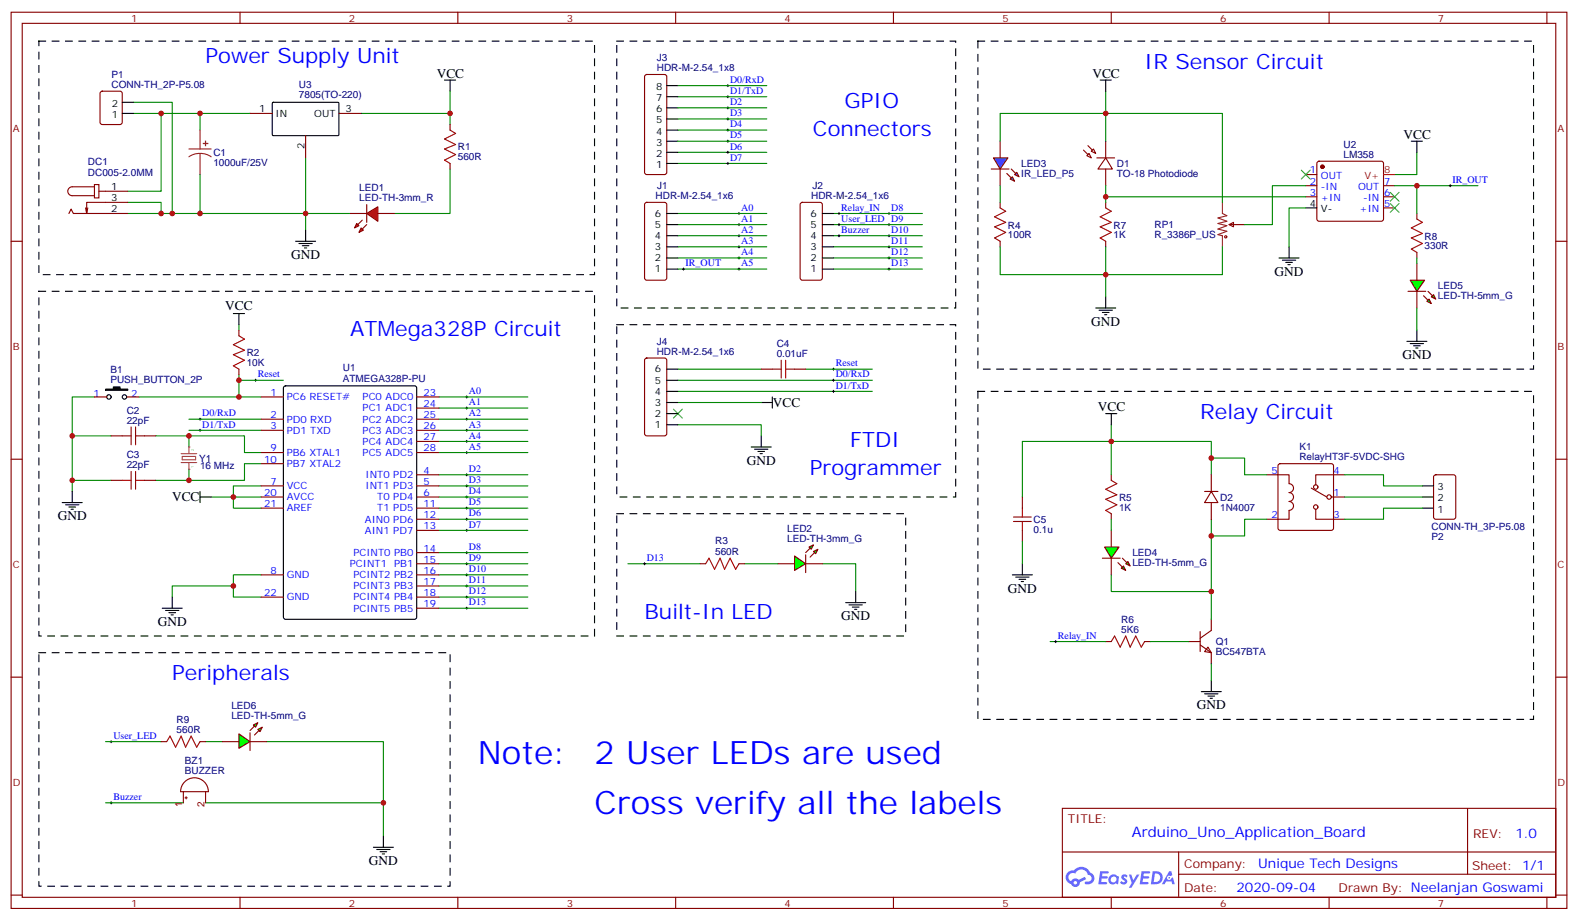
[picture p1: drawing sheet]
<svg xmlns="http://www.w3.org/2000/svg" width="501mm" height="292mm" viewBox="0 0 501 292" stroke-linecap="round" stroke-linejoin="round" font-family="sans-serif">
<defs><g id="words">
<g font-size="10.2" fill="#00f">
<text x="151.7" y="242.4">Note:</text>
<text x="188.7" y="242.4">2 User LEDs are used</text>
<text x="188.7" y="258.2">Cross verify all the labels</text>
</g>
<g font-size="6.7" fill="#00f">
<text x="65.3" y="20.1">Power Supply Unit</text>
<text x="363.4" y="21.9">IR Sensor Circuit</text>
<text x="268.1" y="34.2">GPIO</text>
<text x="258.1" y="43">Connectors</text>
<text x="111.1" y="106.5">ATMega328P Circuit</text>
<text x="381" y="133">Relay Circuit</text>
<text x="269.9" y="141.8">FTDI</text>
<text x="257.1" y="150.6">Programmer</text>
<text x="204.6" y="196.5">Built-In LED</text>
<text x="54.7" y="215.9">Peripherals</text>
</g>
<text font-size="4.6" fill="#00f" x="359.3" y="265.5">Arduino_Uno_Application_Board</text>
<g font-size="4.2">
<text x="138.6" y="24.7">VCC</text>
<text x="346.8" y="24.7">VCC</text>
<text x="445.6" y="44.1">VCC</text>
<text x="92.4" y="82.2">GND</text>
<text x="404.6" y="87.5">GND</text>
<text x="71.5" y="98.3">VCC</text>
<text x="346.4" y="103.4">GND</text>
<text x="445.2" y="113.9">GND</text>
<text x="245.4" y="129.1">VCC</text>
<text x="348.5" y="130.5">VCC</text>
<text x="237.1" y="147.5">GND</text>
<text x="54.6" y="159.1">VCC</text>
<text x="18.3" y="165.1">GND</text>
<text x="320" y="188">GND</text>
<text x="267.1" y="196.9">GND</text>
<text x="50.1" y="198.6">GND</text>
<text x="379.9" y="225.1">GND</text>
<text x="117.1" y="274.5">GND</text>
</g>
<g font-size="4.2" fill="#00f">
<text x="481.1" y="265.7">1.0</text>
<text x="399.4" y="275.3">Unique Tech Designs</text>
<text x="392.5" y="283.1">2020-09-04</text>
</g>
<g font-size="3.9" fill="#800">
<text x="339" y="261.1">TITLE:</text>
<text x="467.6" y="265.7">REV:</text>
<text x="375.9" y="275.3">Company:</text>
<text x="467.3" y="275.9">Sheet: 1/1</text>
<text x="375.9" y="282.9">Date:</text>
<text x="425" y="283">Drawn By: Neelanjan Goswami</text>
</g>
<g font-size="3.2" fill="#800">
<text x="41.6" y="6.9">1</text>
<text x="110.8" y="6.9">2</text>
<text x="179.9" y="6.9">3</text>
<text x="249.1" y="6.9">4</text>
<text x="318.2" y="6.9">5</text>
<text x="387.3" y="6.9">6</text>
<text x="456.5" y="6.9">7</text>
<text x="4.1" y="42">A</text>
<text x="494.4" y="42">A</text>
<text x="4.1" y="111.1">B</text>
<text x="494.4" y="111.1">B</text>
<text x="4.1" y="180.3">C</text>
<text x="494.4" y="180.3">C</text>
<text x="4.1" y="249.4">D</text>
<text x="494.4" y="249.4">D</text>
<text x="41.6" y="287.7">1</text>
<text x="110.8" y="287.7">2</text>
<text x="179.9" y="287.7">3</text>
<text x="249.1" y="287.7">4</text>
<text x="318.2" y="287.7">5</text>
<text x="387.3" y="287.7">6</text>
<text x="456.5" y="287.7">7</text>
</g>
<g font-size="3.2" fill="#000080">
<text x="208.5" y="22.6">HDR-M-2.54_1x8</text>
<text x="208.5" y="19.4">J3</text>
<text x="35.4" y="27.9">CONN-TH_2P-P5.08</text>
<text x="35.4" y="24.7">P1</text>
<text x="94.9" y="28.1">U3</text>
<text x="94.9" y="31.2">7805(TO-220)</text>
<text x="145.3" y="47.7">R1</text>
<text x="426.5" y="47">U2</text>
<text x="27.9" y="52.4">DC1</text>
<text x="67.7" y="52.6">1000uF/25V</text>
<text x="67.7" y="49.5">C1</text>
<text x="145.3" y="50.9">560R</text>
<text x="324.2" y="53.1">LED3</text>
<text x="354.5" y="53">D1</text>
<text x="426.5" y="50.1">LM358</text>
<text x="27.9" y="55.8">DC005-2.0MM</text>
<text x="208.6" y="59.8">J1</text>
<text x="258" y="59.8">J2</text>
<text x="324.2" y="56.2">IR_LED_P5</text>
<text x="354.5" y="56.2">TO-18 Photodiode</text>
<text x="114.1" y="63.9">LED-TH-3mm_R</text>
<text x="114.1" y="60.7">LED1</text>
<text x="208.1" y="63.1">HDR-M-2.54_1x6</text>
<text x="257.5" y="63.1">HDR-M-2.54_1x6</text>
<text x="320" y="75.6">100R</text>
<text x="320" y="72.5">R4</text>
<text x="353.5" y="75.6">1K</text>
<text x="353.5" y="72.5">R7</text>
<text x="366.5" y="75.6">R_3386P_US</text>
<text x="366.5" y="72.4">RP1</text>
<text x="452.3" y="76">R8</text>
<text x="452.3" y="79.1">330R</text>
<text x="456.5" y="95">LED-TH-5mm_G</text>
<text x="456.5" y="91.8">LED5</text>
<text x="78.3" y="113">R2</text>
<text x="208.5" y="112.5">HDR-M-2.54_1x6</text>
<text x="208.5" y="109.4">J4</text>
<text x="246.6" y="113.2">0.01uF</text>
<text x="246.6" y="110.1">C4</text>
<text x="35" y="118.4">B1</text>
<text x="78.3" y="116.1">10K</text>
<text x="108.8" y="117.7">U1</text>
<text x="35" y="121.6">PUSH_BUTTON_2P</text>
<text x="108.8" y="121">ATMEGA328P-PU</text>
<text x="40.2" y="131.3">C2</text>
<text x="40.2" y="134.4">22pF</text>
<text x="412.5" y="142.8">K1</text>
<text x="40.2" y="148.5">22pF</text>
<text x="40.2" y="145.4">C3</text>
<text x="63.2" y="146.5">Y1</text>
<text x="63.5" y="148.9">16 MHz</text>
<text x="412.5" y="145.9">RelayHT3F-5VDC-SHG</text>
<text x="355.2" y="162">1K</text>
<text x="355.2" y="158.8">R5</text>
<text x="387.3" y="158.9">D2</text>
<text x="328.1" y="165.9">C5</text>
<text x="387.3" y="162">1N4007</text>
<text x="227" y="172.7">R3</text>
<text x="249.9" y="171.8">LED-TH-3mm_G</text>
<text x="249.9" y="168.7">LED2</text>
<text x="328.1" y="169">0.1u</text>
<text x="454.5" y="168.3">CONN-TH_3P-P5.08</text>
<text x="454.5" y="171.5">P2</text>
<text x="227" y="176">560R</text>
<text x="359.5" y="179.6">LED-TH-5mm_G</text>
<text x="359.5" y="176.4">LED4</text>
<text x="356" y="197.6">R6</text>
<text x="356" y="200.7">5K6</text>
<text x="385.9" y="207.8">BC547BTA</text>
<text x="385.9" y="204.7">Q1</text>
<text x="73.5" y="225.1">LED6</text>
<text x="56.1" y="232.5">560R</text>
<text x="56.1" y="229.3">R9</text>
<text x="73.5" y="228.2">LED-TH-5mm_G</text>
<text x="58.7" y="245.7">BUZZER</text>
<text x="58.7" y="242.5">BZ1</text>
</g>
<g font-size="3.2">
<text x="208.3" y="28.6">8</text>
<text x="35.5" y="33.9">2</text>
<text x="82.3" y="35.6">1</text>
<text x="109.7" y="35.6">3</text>
<text x="208.3" y="35.6">6</text>
<text x="208.3" y="32.1">7</text>
<text x="35.5" y="37.4">1</text>
<text x="87.5" y="37">IN</text>
<text x="99.8" y="37">OUT</text>
<text x="208.3" y="39.2">5</text>
<text x="96.7" y="47.2" transform="rotate(-90 96.7 47.2)">2</text>
<text x="208.3" y="46.2">3</text>
<text x="208.3" y="42.7">4</text>
<text x="208.3" y="53.3">1</text>
<text x="208.3" y="49.7">2</text>
<text x="35.3" y="63.9">3</text>
<text x="35.3" y="60.3">1</text>
<text x="415.9" y="65.6">4</text>
<text x="35.3" y="67.4">2</text>
<text x="207.9" y="68.8">6</text>
<text x="257.3" y="68.8">6</text>
<text x="419.3" y="67.4">V-</text>
<text x="207.9" y="75.8">4</text>
<text x="207.9" y="72.3">5</text>
<text x="257.3" y="75.8">4</text>
<text x="257.3" y="72.3">5</text>
<text x="207.9" y="82.9">2</text>
<text x="207.9" y="79.4">3</text>
<text x="257.3" y="82.9">2</text>
<text x="257.3" y="79.4">3</text>
<text x="207.9" y="86.4">1</text>
<text x="257.3" y="86.4">1</text>
<text x="207.9" y="118.2">6</text>
<text x="207.9" y="125.2">4</text>
<text x="207.9" y="121.7">5</text>
<text x="207.9" y="128.8">3</text>
<text x="207.9" y="135.8">1</text>
<text x="207.9" y="132.3">2</text>
<text x="456.4" y="155.6">3</text>
<text x="456.4" y="159.1">2</text>
<text x="456.4" y="162.6">1</text>
</g>
<g font-size="3.2" fill="#00f">
<text x="231.8" y="29.8">D1/TxD</text>
<text x="231.8" y="26.3">D0/RxD</text>
<text x="231.8" y="33.3">D2</text>
<text x="231.8" y="40.4">D4</text>
<text x="231.8" y="36.9">D3</text>
<text x="231.8" y="47.4">D6</text>
<text x="231.8" y="43.9">D5</text>
<text x="231.8" y="51">D7</text>
<text x="415.9" y="55">1</text>
<text x="415.9" y="58.6">2</text>
<text x="419.3" y="56.8">OUT</text>
<text x="439.4" y="58.6">7</text>
<text x="461.1" y="58">IR_OUT</text>
<text x="415.9" y="62.1">3</text>
<text x="419.3" y="60.3">-IN</text>
<text x="419.3" y="63.9">+IN</text>
<text x="431.1" y="60.3">OUT</text>
<text x="432.8" y="63.9">-IN</text>
<text x="439.4" y="65.6">5</text>
<text x="439.4" y="62.1">6</text>
<text x="235.3" y="70.4">A1</text>
<text x="235.3" y="66.9">A0</text>
<text x="267.1" y="66.9">Relay_IN</text>
<text x="267.1" y="70.4">User_LED D9</text>
<text x="282.9" y="66.9">D8</text>
<text x="431.6" y="67.4">+IN</text>
<text x="235.3" y="77.4">A3</text>
<text x="235.3" y="73.9">A2</text>
<text x="267.1" y="73.9">Buzzer</text>
<text x="282.9" y="77.4">D11</text>
<text x="282.9" y="73.9">D10</text>
<text x="235.3" y="81">A4</text>
<text x="282.9" y="81">D12</text>
<text x="217.7" y="84.5">IR_OUT</text>
<text x="235.3" y="84.5">A5</text>
<text x="282.9" y="84.5">D13</text>
<text x="81.8" y="119.8">Reset</text>
<text x="265.3" y="119.8">D0/RxD</text>
<text x="265.3" y="116.2">Reset</text>
<text x="29.7" y="125.9">1</text>
<text x="41.6" y="125.9">2</text>
<text x="85.8" y="125.6">1</text>
<text x="134.4" y="125.6">23</text>
<text x="148.9" y="125.1">A0</text>
<text x="265.3" y="123.3">D1/TxD</text>
<text x="91" y="127">PC6 RESET#</text>
<text x="115.1" y="127">PC0 ADC0</text>
<text x="115.1" y="130.5">PC1 ADC1</text>
<text x="134.4" y="129.1">24</text>
<text x="148.9" y="128.6">A1</text>
<text x="64.2" y="135.6">D1/TxD</text>
<text x="64.2" y="132.1">D0/RxD</text>
<text x="85.8" y="132.6">2</text>
<text x="85.8" y="136.2">3</text>
<text x="91" y="134.1">PD0 RXD</text>
<text x="91" y="137.6">PD1 TXD</text>
<text x="115.1" y="134.1">PC2 ADC2</text>
<text x="115.1" y="137.6">PC3 ADC3</text>
<text x="134.4" y="132.6">25</text>
<text x="134.4" y="136.2">26</text>
<text x="148.9" y="135.6">A3</text>
<text x="148.9" y="132.1">A2</text>
<text x="85.8" y="143.2">9</text>
<text x="115.1" y="141.1">PC4 ADC4</text>
<text x="134.4" y="139.7">27</text>
<text x="134.4" y="143.2">28</text>
<text x="148.9" y="142.7">A5</text>
<text x="148.9" y="139.2">A4</text>
<text x="83.8" y="146.8">10</text>
<text x="91" y="144.6">PB6 XTAL1</text>
<text x="91" y="148.2">PB7 XTAL2</text>
<text x="115.1" y="144.6">PC5 ADC5</text>
<text x="148.9" y="149.8">D2</text>
<text x="85.8" y="153.8">7</text>
<text x="91" y="155.2">VCC</text>
<text x="116.1" y="151.7">INT0 PD2</text>
<text x="116.1" y="155.2">INT1 PD3</text>
<text x="134.4" y="150.3">4</text>
<text x="134.4" y="153.8">5</text>
<text x="148.9" y="153.3">D3</text>
<text x="403.7" y="150.3">5</text>
<text x="423.3" y="150.3">4</text>
<text x="83.8" y="157.3">20</text>
<text x="83.8" y="160.9">21</text>
<text x="91" y="158.8">AVCC</text>
<text x="119.8" y="158.8">T0 PD4</text>
<text x="134.4" y="157.3">6</text>
<text x="134.4" y="160.9">11</text>
<text x="148.9" y="160.3">D5</text>
<text x="148.9" y="156.8">D4</text>
<text x="423.3" y="157.3">1</text>
<text x="91" y="162.3">AREF</text>
<text x="115.8" y="165.8">AIN0 PD6</text>
<text x="119.8" y="162.3">T1 PD5</text>
<text x="134.4" y="164.4">12</text>
<text x="134.4" y="167.9">13</text>
<text x="148.9" y="167.4">D7</text>
<text x="148.9" y="163.9">D6</text>
<text x="403.7" y="164.4">2</text>
<text x="423.3" y="164.4">3</text>
<text x="115.8" y="169.3">AIN1 PD7</text>
<text x="111.1" y="179.9">PCINT1</text>
<text x="112.2" y="176.4">PCINT0 PB0</text>
<text x="125.1" y="179.9">PB1</text>
<text x="134.4" y="175">14</text>
<text x="134.4" y="178.5">15</text>
<text x="148.9" y="178">D9</text>
<text x="148.9" y="174.4">D8</text>
<text x="205.3" y="178">D13</text>
<text x="85.8" y="182">8</text>
<text x="91" y="183.4">GND</text>
<text x="112.2" y="183.4">PCINT2 PB2</text>
<text x="134.4" y="182">16</text>
<text x="134.4" y="185.6">17</text>
<text x="148.9" y="185">D11</text>
<text x="148.9" y="181.5">D10</text>
<text x="83.8" y="189.1">22</text>
<text x="91" y="190.5">GND</text>
<text x="112.2" y="187">PCINT3 PB3</text>
<text x="112.2" y="190.5">PCINT4 PB4</text>
<text x="134.4" y="189.1">18</text>
<text x="148.9" y="188.6">D12</text>
<text x="112.2" y="194">PCINT5 PB5</text>
<text x="134.4" y="192.6">19</text>
<text x="148.9" y="192.1">D13</text>
<text x="335.8" y="202.7">Relay_IN</text>
<text x="36" y="234.4">User_LED</text>
<text x="36" y="253.8">Buzzer</text>
</g>
<g font-size="3.2" fill="#f00">
<text x="433.1" y="56.8">V+</text>
<text x="439.4" y="55">8</text>
</g>
<g font-size="3.2" fill="#840000">
<text x="57.9" y="256.1" transform="rotate(-90 57.9 256.1)">1</text>
<text x="64.9" y="256.1" transform="rotate(-90 64.9 256.1)">2</text>
</g>
<g font-size="1.1" fill="#4ba54b">
<text x="61.6" y="143.2" transform="rotate(-90 61.6 143.2)">2</text>
<text x="61.6" y="148.3" transform="rotate(-90 61.6 148.3)">1</text>
</g>
</g></defs>
<g fill="none" stroke="#870000" stroke-width=".35">
<path d="M3.5 3.9h493.9v284.3h-493.9zM7.1 7.4h486.8v277.3h-486.8zM76.2 3.9v3.5M145.3 3.9v3.5M214.5 3.9v3.5M283.6 3.9v3.5M352.8 3.9v3.5M421.9 3.9v3.5M491.1 3.9v3.5M3.5 76.6h3.6M493.9 76.6h3.5M3.5 145.7h3.6"/>
<path d="M493.9 145.7h3.5M3.5 214.8h3.6M493.9 214.8h3.5M337.3 256.5h156.6v28.2h-156.6zM465.9 256.5v20.9M337.3 270.3h156.5M374.2 277.4h119.6M374.2 270.3v14.1M3.5 284h3.6M76.2 284.7v3.5M145.3 284.7v3.5M214.5 284.7v3.5"/>
<path d="M283.6 284.7v3.5M352.8 284.7v3.5M421.9 284.7v3.5M491.1 284.7v3.5M493.9 284h3.5"/>
</g>
<g fill="#5487ff">
<path d="M356.2 277.6a1.22 1.22 0 0 1 1.8 .3l-.4 .6a.47 .47 0 0 0-.4-.4 .47 .47 0 0 0-.5 .2l.2 .2a1.14 1.14 0 0 1 .8 1.8 1.14 1.14 0 0 1-2-.1l-.2-.1 .5-.6 .8 .4a.29 .29 0 0 0 .3-.2 .29 .29 0 0 0-.3-.3 1.04 1.04 0 0 1-.6-1.8z"/>
<path d="M349.3 276.4h2.3l.3 .2-.1 .5h-1.8l-.2 .9h1.6l.3 .4-.4 .3h-1.6l-.1 1.1 1.7 .1 .2 .3-.2 .3-2.6 .1z"/>
<path d="M362.4 276.4l2.7 .2-.2 .5h-1.8l-.1 .9h1.5l.3 .4-.3 .3h-1.6l-.2 1.1 1.7 .1 .2 .3-.2 .3h-2.6z"/>
<path d="M371.2 276.4h.6l.4 1.3-.6 .3a.69 .69 0 0 0-1.1 .2 .69 .69 0 0 0 .5 1 .69 .69 0 0 0 .9-.6l.4-.3 .6 2.2h-.8l-.2-.8h-1.7l-.5 .8h-.9z"/>
<path d="M358.4 277.5h.7l.7 1.8 1.1-1.8h.8l-2.5 4.2h-.8l.9-1.6z"/>
<path d="M365.9 276.4l-.6 4.2h1.4a2.11 2.11 0 0 0 2.4-2.2 2.11 2.11 0 0 0-2.5-2zM366.6 277.1a1.43 1.43 0 0 1 1.7 1.6 1.43 1.43 0 0 1-2 1.1z"/>
<path d="M352.2 278a1.54 1.54 0 0 0 0 2.2 1.54 1.54 0 0 0 2.1 .1l.6 .3 .3-2.3-.6-.3a1.49 1.49 0 0 0-2.4 0zM352.5 279a.95 .95 0 0 1 1.9 0 .95 .95 0 0 1-1.9 0z"/>
<path d="M339 276.8a2.18 2.18 0 0 0 1 3.7 1.44 1.44 0 0 0 1.7 .9 1.44 1.44 0 0 0 1.1-1.5l2-1-.4-.7-1.9 1a1.47 1.47 0 0 0-2.5 .4 1.39 1.39 0 0 1-.6-1.9 1.39 1.39 0 0 1 2-.5 2.12 2.12 0 0 1 2.1-1.3 2.12 2.12 0 0 1 1.9 1.7 1.14 1.14 0 0 1 1.1 1.4 1.14 1.14 0 0 1-1.6 .7 .43 .43 0 0 0-.6 .4 .43 .43 0 0 0 .4 .5 1.98 1.98 0 0 0 2.6-1.3 1.98 1.98 0 0 0-1.3-2.5 3.1 3.1 0 0 0-5.2-.7l-.9 .1zM340.8 280.1a.55 .55 0 0 1 1.1 0 .55 .55 0 0 1-1.1 0z"/>
<circle cx="371.2" cy="278.5" r=".26"/>
</g>
<path d="M12.3 13.1h176.4v74h-176.4z" fill="none" stroke="#000" stroke-width=".35" stroke-dasharray="2.1 2.1"/>
<path d="M42.3 32.5h12.4v35.2h-3.5M42.3 36h8.9v24.7h-10.6M51.2 36h12.3v5.3M63.5 36h15.9M114.7 36h28.2v3.5M63.5 55.4v12.3h-8.8M97 50.1v17.6h-33.5M142.9 53.6v14.1h-17.7M40.6 64.2h10.6v3.5h-10.6M111.1 67.7h-14.1v5.3" fill="none" stroke="#008700" stroke-width=".35"/>
<path d="M93.8 76.6h6.4M94.9 77.3h4.2M96 78h2.1M96.7 78.7h.7M97 73v3.6" fill="none" stroke="#000" stroke-width=".35"/>
<g fill="#f00" stroke="#870000" stroke-width=".35">
<path d="M116.4 67.7l3.5-2.1v4.6z"/>
<path d="M116.4 64.9v5.7z"/>
</g>
<g fill="#870000" stroke="#870000" stroke-width=".35">
<path d="M116.4 71.3l-1.4 1.4z"/>
<path d="M115 69.9l-1.4 1.4z"/>
</g>
<g fill="#f00" stroke="#870000" stroke-width=".35">
<path d="M114.7 72.3l.7 .7-1.5 .7z"/>
<path d="M113.2 70.9l.7 .7-1.4 .7z"/>
</g>
<g fill="none" stroke="#870000" stroke-width=".35">
<path d="M32 29.1l.5-.2h5.6l.7 .5v9.4l-.5 .7h-5.8l-.7-.5-.1-9.4zM79.4 36h7M107.6 36h7.1M142.9 39.5v1.8M30 58.6h1.4v4.2h-1.4zM30 59.3h-7.1a1.41 1.41 0 0 0-1.4 1.4 1.41 1.41 0 0 0 1.4 1.4h7.1M97 43v7.1M142.9 51.9v1.7M21.9 67.7l.7-1.4 .7 1.4h17.3M27.9 66l-.4 1.7M31.4 60.7h9.2M40.6 64.2h-13.1v3.5l-.3-1.7"/>
<path d="M111.1 67.7h5.3M119.9 67.7h5.3M75.8 104.8v1.7M75.8 117.1v1.8M30 125.9h3.9M35.3 138.3h3.5M40.2 125.9h3.9M45.9 138.3h3.5M35.3 152.4h3.5M45.9 152.4h3.5"/>
</g>
<path d="M142.9 41.3l1.7 1-3.5 1.8 3.5 1.8-3.5 1.4 3.5 1.7-3.5 1.8 1.8 1.1M75.8 106.5l1.8 1.1-3.5 1.8 3.5 1.7-3.5 1.4 3.5 1.8-3.5 1.8 1.7 1M38.8 138.3h2.8M41.6 135.5v5.6M43 135.5v5.6M43 138.3h2.9M38.8 152.4h2.8M41.6 149.6v5.6M43 152.4h2.9M43 149.6v5.6" fill="none" stroke="#a10000" stroke-width=".35"/>
<g fill="none" stroke="#000" stroke-width=".35">
<path d="M38.8 36h3.5M38.8 32.5h3.5M86.5 32.6l.3-.1h20.6l.2 .3-.1 10.1-.3 .1h-20.6l-.2-.3zM141.1 25.4h3.5M142.9 25.4v3.5M74.1 99.5h3.5M75.8 99.5v3.5M19.8 159.5h6.3M22.9 155.9v3.6M63.5 157.7h3.5M63.5 155.9v3.6M20.8 160.2h4.2"/>
<path d="M21.9 160.9h2.1M22.6 161.6h.7"/>
<circle cx="34.6" cy="125.9" r=".71"/>
<circle cx="39.5" cy="125.9" r=".71"/>
</g>
<path d="M60 47.3h7M63.5 48.7l-1.9 .2-1.6 .8M63.5 48.7l1.9 .2 1.6 .8M63.5 41.3v6M63.5 48.7v6.7" fill="none" stroke="#8c2424" stroke-width=".35"/>
<g fill="#8c2424" stroke="#8c2424" stroke-width=".35">
<path d="M64.6 45.5h1.4z"/>
<path d="M65.2 44.8l.1 1.4z"/>
</g>
<g fill="none" stroke="#008700" stroke-width=".35">
<path d="M142.9 28.9v7.1M75.8 118.9v7h7.1M75.8 103v1.8M30 125.9h-7.1v12.4M35.3 138.3h-12.4v14.1h12.4M44.1 125.9h31.7M49.4 138.3h28.2v5.3h5.3M60 136.5h22.9M60 133h22.9M60 138.3v3.5M75.8 120.7h14.2M139.3 136.5h28.3"/>
<path d="M139.3 133h28.3M139.3 129.5h28.3M139.3 125.9h28.3M22.9 152.4v3.5M60 148.9v3.5M67 157.7h7.1M82.9 147.1h-5.3v5.3h-28.2M139.3 143.6h28.3M139.3 140.1h28.3M139.3 157.7h28.3M139.3 154.2h28.3M139.3 150.6h28.3"/>
<path d="M139.3 168.3h28.3M139.3 164.7h28.3M139.3 161.2h28.3M139.3 178.9h28.3M139.3 175.3h28.3M139.3 193h28.3M139.3 189.4h28.3M139.3 185.9h28.3M139.3 182.4h28.3"/>
</g>
<g fill="none" stroke="#000" stroke-width=".32">
<path d="M63.1 136.5h.8M63.1 133h.8M63.5 132.6v.8M63.5 136.2v.7M80.8 120.7h.7M81.1 120.3v.7M147.8 136.5h.7M147.8 133h.7M147.8 129.5h.7M147.8 125.9h.7M148.2 125.6v.7M148.2 129.1v.7"/>
<path d="M148.2 132.6v.8M148.2 136.2v.7M148.2 139.7v.7M147.8 143.6h.7M147.8 140.1h.7M147.8 157.7h.7M147.8 154.2h.7M147.8 150.6h.7M148.2 143.2v.7M148.2 150.3v.7M148.2 153.8v.7M148.2 157.3v.7"/>
<path d="M147.8 178.9h.7M147.8 175.3h.7M147.8 168.3h.7M147.8 164.7h.7M147.8 161.2h.7M148.2 160.9v.7M148.2 164.4v.7M148.2 167.9v.7M148.2 175v.7M148.2 178.5v.7M147.8 193h.7M147.8 189.4h.7"/>
<path d="M147.8 185.9h.7M147.8 182.4h.7M148.2 182v.7M148.2 185.6v.7M148.2 189.1v.7M148.2 192.6v.7"/>
</g>
<path d="M12.3 92.4h176.4v109.4h-176.4z" fill="none" stroke="#000" stroke-width=".35" stroke-dasharray="2.1 2.1"/>
<path d="M33.5 123.5h2.5v-.7h2.1v.7h2.5v.3h-7.1z" fill="#000" stroke="#000" stroke-width=".35"/>
<path d="M57.5 143.9h4.9M57.5 146.8h4.9M57.9 144.8h4.2v1.1h-4.2zM60 141.8v2.1M60 146.8v2.1" fill="none" stroke="#a64a4a" stroke-width=".35"/>
<g fill="#a64a4a">
<circle cx="60" cy="141.8" r=".18"/>
<circle cx="60" cy="148.9" r=".18"/>
</g>
<g fill="none" stroke="#008700" stroke-width=".35">
<path d="M215.2 117.1h26.5M255.8 117.1h21.1M215.2 134.8h26.5v3.5M215.2 124.2h61.7M215.2 120.7h61.7M215.2 127.7h26.5M74.1 157.7h8.8M82.9 154.2h-8.8v7h8.8M199.3 178.9h22.9M236.4 178.9h10.5M261.1 178.9h10.5v8.8M74.1 185.9h-19.4v3.5"/>
<path d="M82.9 182.4h-8.8v7h8.8"/>
</g>
<g fill="none" stroke="#000" stroke-width=".35">
<path d="M211.7 117.1h3.5M90.2 122.6l.5-.2h40.9l.6 .4 .1 73-.5 .6-41.1 .1-.7-.5v-72.9zM211.7 127.7h3.5M211.7 134.8h3.5M211.7 131.2h3.5M211.7 124.2h3.5M211.7 120.7h3.5M241.7 127.7h3.5M241.7 138.3v3.5M245.2 125.9v3.6M238.5 141.8h6.3M239.5 142.5h4.3"/>
<path d="M240.6 143.2h2.1M241.3 143.9h.7M51.5 193h6.4M52.6 193.7h4.2M53.6 194.4h2.1M54.3 195.1h.7M54.7 189.4v3.6M268.5 191.2h6.3M269.5 191.9h4.3M270.6 192.6h2.1M271.3 193.3h.7M271.6 187.7v3.5"/>
</g>
<g fill="none" stroke="#870000" stroke-width=".35">
<path d="M204.8 113.8l.5-.2h5.7l.6 .4 .1 23.6-.5 .6-5.9 .1-.6-.5-.1-23.5zM241.7 117.1h3.5M252.2 117.1h3.6M82.9 125.9h7.1M82.9 133h7.1M82.9 136.5h7.1M132.3 125.9h7M132.3 133h7M132.3 136.5h7M132.3 129.5h7M82.9 154.2h7.1M82.9 157.7h7.1"/>
<path d="M82.9 143.6h7.1M82.9 147.1h7.1M132.3 150.6h7M132.3 154.2h7M132.3 157.7h7M132.3 143.6h7M132.3 140.1h7M82.9 161.2h7.1M132.3 161.2h7M132.3 164.7h7M132.3 168.3h7M132.3 175.3h7"/>
<path d="M132.3 178.9h7M82.9 182.4h7.1M82.9 189.4h7.1M132.3 182.4h7M132.3 185.9h7M132.3 189.4h7M132.3 193h7"/>
</g>
<path d="M195.8 103h107.6v54.7h-107.6zM195.8 163h91.7v38.8h-91.7z" fill="none" stroke="#000" stroke-width=".35" stroke-dasharray="2.1 2.1"/>
<path d="M264.2 117.1h.7M264.6 116.8v.7M264.2 124.2h.7M264.2 120.7h.7M264.6 120.3v.7M264.6 123.8v.7M204.3 178.9h.7M204.6 178.5v.7" fill="none" stroke="#000" stroke-width=".32"/>
<path d="M213.8 129.8l2.8 2.8M216.6 129.8l-2.8 2.8" fill="none" stroke="#3c3" stroke-width=".35"/>
<path d="M245.2 117.1h2.8M248 114.3v5.6M249.4 117.1h2.8M249.4 114.3v5.6" fill="none" stroke="#a10000" stroke-width=".35"/>
<path d="M252.2 176.4l3.6 2.5-3.6 2.1z" fill="#0f0" stroke="#870000" stroke-width=".35"/>
<path d="M255.8 176v5.7z" fill="#f00" stroke="#870000" stroke-width=".35"/>
<g fill="#870000" stroke="#870000" stroke-width=".35">
<path d="M255.8 175.3l1.4-1.4z"/>
<path d="M257.2 176.7l1.4-1.4z"/>
</g>
<g fill="#0f0" stroke="#870000" stroke-width=".35">
<path d="M256.8 173.6l1.4-.7-.7 1.4z"/>
<path d="M258.2 175l1.4-.7-.7 1.4z"/>
</g>
<g fill="none" stroke="#870000" stroke-width=".35">
<path d="M204.8 23.8l.5-.2h5.7l.5 .2 .2 .5v30.4l-.3 .5-.4 .2h-5.7l-.5-.2-.2-.5v-30.4zM204.8 64.4l.5-.2h5.7l.6 .4 .1 23.6-.5 .6-5.9 .1-.6-.5-.1-23.5zM254.2 64.4l.5-.2h5.6l.7 .4 .1 23.6-.5 .6-5.9 .1-.6-.5-.1-23.5zM352.8 150.6v1.8M402.2 150.6h7v2.9a1.41 1.41 0 0 1 1.4 1.4 1.41 1.41 0 0 1-1.4 1.4 1.41 1.41 0 0 1 1.4 1.4 1.41 1.41 0 0 1-1.4 1.4 1.41 1.41 0 0 1 1.4 1.4 1.41 1.41 0 0 1-1.4 1.4v2.8h-7M405.9 147.3l.5-.2h16.2l.5 .2 .2 .5v19.8l-.2 .5-.5 .2h-16.2l-.5-.3-.2-.4v-19.8zM416.3 154.9l4.9 2.8M422.6 157.7h4.3M426.9 150.6h-9.2v3.2M222.2 178.9h1.8M234.6 178.9h1.8M246.9 178.9h5.3"/>
<path d="M255.8 178.9h5.3M352.8 163v1.7M352.8 168.3v5.3M352.8 177.1v5.3M417.7 161.6v3.1h9.2"/>
<circle cx="417.7" cy="154.5" r=".71"/>
<circle cx="421.9" cy="157.7" r=".71"/>
<circle cx="417.7" cy="160.9" r=".71"/>
</g>
<path d="M352.8 152.4l1.7 1.1-3.5 1.7 3.5 1.8-3.5 1.4 3.5 1.8-3.5 1.7 1.8 1.1M224 178.9l1.1-1.8 1.7 3.5 1.8-3.5 1.4 3.5 1.8-3.5 1.7 3.5 1.1-1.7" fill="none" stroke="#a10000" stroke-width=".35"/>
<path d="M195.8 13.1h107.6v84.6h-107.6z" fill="none" stroke="#000" stroke-width=".35" stroke-dasharray="2.1 2.1"/>
<g fill="none" stroke="#000" stroke-width=".32">
<path d="M230.7 37.7h.7M230.7 34.2h.7M230.7 30.7h.7M230.7 27.2h.7M231.1 26.8v.7M231.1 30.3v.7M231.1 33.9v.7M231.1 37.4v.7M230.7 51.9h.7M230.7 48.3h.7M230.7 44.8h.7M230.7 41.3h.7"/>
<path d="M231.1 40.9v.7M231.1 44.5v.7M231.1 48v.7M231.1 51.5v.7M234.2 78.3h.7M234.2 74.8h.7M234.2 71.3h.7M234.2 67.7h.7M234.6 67.4v.7M234.6 70.9v.7M234.6 74.4v.7M234.6 78v.7"/>
<path d="M281.9 78.3h.7M281.9 74.8h.7M281.9 71.3h.7M281.9 67.7h.7M282.2 67.4v.7M282.2 70.9v.7M282.2 74.4v.7M282.2 78v.7M234.2 85.4h.7M234.2 81.8h.7M234.6 81.5v.7M234.6 85v.7"/>
<path d="M281.9 85.4h.7M281.9 81.8h.7M282.2 81.5v.7M282.2 85v.7"/>
</g>
<g fill="none" stroke="#008700" stroke-width=".35">
<path d="M215.2 37.7h28.2M215.2 34.2h28.2M215.2 30.7h28.2M215.2 27.2h28.2M215.2 51.9h28.2M215.2 48.3h28.2M215.2 44.8h28.2M215.2 41.3h28.2M449.8 48.3v7.1h-7.1M215.2 78.3h28.2M215.2 74.8h28.2M215.2 71.3h28.2"/>
<path d="M215.2 67.7h28.2M264.6 78.3h28.2M264.6 74.8h28.2M264.6 71.3h28.2M264.6 67.7h28.2M215.2 85.4h28.2M215.2 81.8h28.2M264.6 85.4h28.2M264.6 81.8h28.2M352.8 134.8v5.3"/>
</g>
<g fill="none" stroke="#000" stroke-width=".35">
<path d="M211.7 37.7h3.5M211.7 34.2h3.5M211.7 30.7h3.5M211.7 27.2h3.5M211.7 51.9h3.5M211.7 48.3h3.5M211.7 44.8h3.5M211.7 41.3h3.5M448 44.8h3.6M449.8 44.8v3.5M211.7 78.3h3.5M211.7 74.8h3.5"/>
<path d="M211.7 71.3h3.5M211.7 67.7h3.5M261.1 78.3h3.5M261.1 74.8h3.5M261.1 71.3h3.5M261.1 67.7h3.5M211.7 85.4h3.5M211.7 81.8h3.5M261.1 85.4h3.5M261.1 81.8h3.5M351 131.2h3.5M352.8 131.2v3.6"/>
</g>
<g fill="#0f0" stroke="#870000" stroke-width=".35">
<path d="M356 180.3l.7-.7 .7 1.4z"/>
<path d="M357.4 178.9l.7-.7 .7 1.4z"/>
</g>
<g fill="#870000" stroke="#870000" stroke-width=".35">
<path d="M354.9 178.5l1.4 1.4z"/>
<path d="M356.3 177.1l1.4 1.4z"/>
</g>
<path d="M350 177.1h5.6z" fill="#f00" stroke="#870000" stroke-width=".35"/>
<path d="M350.7 173.6h4.5l-2.4 3.5z" fill="#0f0" stroke="#870000" stroke-width=".35"/>
<g fill="none" stroke="#870000" stroke-width=".35">
<path d="M317.5 44.8v5.3M317.5 53.6v5.3M414.5 55.4h3.5M414.5 58.9h3.5M418.3 51.4l.4-.2h19.8l.5 .2 .2 .5v17.6l-.2 .5-.5 .2h-19.8l-.5-.2-.2-.5v-17.6zM439.2 58.9h3.5M414.5 62.4h3.5M439.2 62.4h3.5M439.2 66h3.5M324.6 157.7v3.5M382.4 155.9h4.2M384.5 155.9l2.1 3.6h-4.2z"/>
<path d="M384.5 150.6v5.3M384.5 159.5v5.2M455.3 150.8l.5-.2h5.6l.7 .5v12.9l-.4 .7h-5.9l-.7-.4v-13zM324.6 168.3v3.5M384.5 196.5v3.5l-3.5 2.5M351 203.6h1.8M363.4 203.6h1.7M377.5 203.6h3.5M381 204.6l3.5 2.5v3.5M381 200.4v6.3M383.5 205.3l1 1.8-2.1-.4z"/>
</g>
<path d="M321.7 165.5h5.7M321.7 164h5.7M324.6 161.2v2.8M324.6 165.5v2.8M352.8 203.6l1-1.8 1.8 3.5 1.8-3.5 1.4 3.5 1.7-3.5 1.8 3.5 1.1-1.7" fill="none" stroke="#a10000" stroke-width=".35"/>
<g fill="none" stroke="#000" stroke-width=".35">
<path d="M349.2 25.4h3.6M351 25.4v3.5M414.5 66h3.5M451.6 157.7h3.5M451.6 154.2h3.5M324.6 178.9v3.5M451.6 161.2h3.5M321.4 182.4h6.3M322.4 183.1h4.3M323.5 183.8h2.1M324.2 184.5h.7M381.4 219.4h6.3"/>
<path d="M384.5 215.9v3.5M382.4 220.1h4.2M383.5 220.8h2.1M384.2 221.5h.7"/>
</g>
<g fill="none" stroke="#008700" stroke-width=".35">
<path d="M351 28.9v7.1M352.8 140.1h-28.2v17.6M384.5 150.6v-5.3h10.6v5.3h7.1M384.5 145.3v-5.2h-31.7v10.5M426.9 150.6h12.3v3.6h12.4M426.9 157.7h24.7M324.6 171.8v7.1M352.8 164.7v3.6M384.5 164.7v5.3h10.6v-5.3h7.1M384.5 170v17.7h-31.7v-5.3M451.6 161.2h-12.4v3.5h-12.3M384.5 187.7v8.8"/>
<path d="M333.4 203.6h17.6M365.1 203.6h12.4M384.5 210.6v5.3"/>
</g>
<path d="M334.8 203.6h.7M335.1 203.2v.7" fill="none" stroke="#000" stroke-width=".32"/>
<path d="M310.4 124.2h176.4v104h-176.4z" fill="none" stroke="#000" stroke-width=".35" stroke-dasharray="2.1 2.1"/>
<circle cx="419.8" cy="52.9" r=".53" fill="#870000" stroke="#870000" stroke-width=".35"/>
<path d="M439.2 55.4h3.5" fill="none" stroke="#f00" stroke-width=".35"/>
<g fill="#09f" stroke="#870000" stroke-width=".35">
<path d="M320.7 56.8l.7-.7 .7 1.4z"/>
<path d="M322.8 54.7l.7 1.4-1.4-.7z"/>
</g>
<g fill="#870000" stroke="#870000" stroke-width=".35">
<path d="M319.6 55l1.4 1.4z"/>
<path d="M321 53.6l1.4 1.4z"/>
</g>
<path d="M314.7 53.6h5.6z" fill="#f00" stroke="#870000" stroke-width=".35"/>
<path d="M315.4 50.1h4.6l-2.5 3.5z" fill="#09f" stroke="#870000" stroke-width=".35"/>
<path d="M317.5 66l1.8 1-3.6 1.8 3.6 1.8-3.6 1.4 3.6 1.7-3.6 1.8 1.8 1.1" fill="none" stroke="#a10000" stroke-width=".35"/>
<path d="M351 50.1l2.1 3.5h-4.6zM317.5 64.2v1.8M317.5 76.6v1.7" fill="none" stroke="#870000" stroke-width=".35"/>
<path d="M348.2 50.1h5.6z" fill="#f00" stroke="#870000" stroke-width=".35"/>
<g fill="#870000" stroke="#870000" stroke-width=".35">
<path d="M345.4 46.2l1.4 1.4z"/>
<path d="M344 47.6l1.4 1.4z"/>
</g>
<path d="M345 49.4l.7-.7 .7 1.4zM346.4 48l.7-.7 .7 1.4zM351 44.8v5.3M351 53.6v5.3M351 64.2v1.8M351 76.6v1.7M390.2 71.3l1.4-.7v1.4zM390.2 71.3h4.9M449.8 67.7v1.8M449.8 80.1v1.7M449.8 83.6v5.3M449.8 92.4v5.3" fill="none" stroke="#870000" stroke-width=".35"/>
<g fill="none" stroke="#a10000" stroke-width=".35">
<path d="M351 66l1.8 1-3.6 1.8 3.6 1.8-3.6 1.4 3.6 1.7-3.6 1.8 1.8 1.1M449.8 69.5l1.8 1.1-3.6 1.7 3.6 1.8-3.6 1.4 3.6 1.8-3.6 1.7 1.8 1.1"/>
<circle cx="389.1" cy="75.1" r=".35"/>
</g>
<path d="M388.1 64.2v3.5l1.4 .7-2.9 .7 2.9 1.1-2.9 .7 2.9 .7-2.9 1.1 2.9 .7-2.9 1 1.5 .4v3.5" fill="none" stroke="#8c2424" stroke-width=".35"/>
<g fill="#0f0" stroke="#870000" stroke-width=".35">
<path d="M453.7 94.9l.7 1.4-1.4-.7z"/>
<path d="M454.4 94.2l.7-.7 .7 1.4z"/>
</g>
<g fill="#870000" stroke="#870000" stroke-width=".35">
<path d="M451.9 93.8l1.4 1.5z"/>
<path d="M453.3 92.4l1.4 1.4z"/>
</g>
<path d="M447 92.4h5.6z" fill="#f00" stroke="#870000" stroke-width=".35"/>
<path d="M447.7 88.9h4.6l-2.5 3.5z" fill="#0f0" stroke="#870000" stroke-width=".35"/>
<g fill="none" stroke="#008700" stroke-width=".35">
<path d="M351 36h37.1v28.2M317.5 44.8v-8.8h33.5v8.8M317.5 58.9v5.3M351 58.9v5.3M414.5 58.9h-10.6v12.4h-8.8M442.7 58.9h7.1v8.8M449.8 58.9h19.4M317.5 78.3v8.8h33.5v-8.8M351 62.4h63.5M388.1 78.3v8.8h-37.1v7.1M414.5 66h-5.3v12.3M449.8 81.8v1.8"/>
<path d="M449.8 97.7v7.1M33.5 235.3h17.7M65.3 235.3h5.3M84.7 235.3h37v30M33.5 254.7h24.7M65.3 254.7h56.4"/>
</g>
<g fill="none" stroke="#000" stroke-width=".35">
<path d="M409.2 78.3v3.5M347.8 97.7h6.4M348.9 98.4h4.2M350 99.1h2.1M350.7 99.8h.7M351 94.2v3.5M406 81.8h6.4M407.1 82.6h4.2M408.2 83.3h2.1M408.9 84h.7M446.6 108.3h6.4M447.7 109h4.2"/>
<path d="M448.7 109.7h2.1M449.4 110.4h.7M449.8 104.8v3.5M118.5 268.8h6.4M119.6 269.5h4.2M120.6 270.2h2.2M121.4 270.9h.7M121.7 265.3v3.5"/>
</g>
<path d="M460 58.9h.7M460.4 58.6v.7M34.9 235.3h.7M35.3 235v.7M34.9 254.7h.7M35.3 254.4v.7" fill="none" stroke="#000" stroke-width=".32"/>
<path d="M310.4 13.1h176.4v104h-176.4zM12.3 207.1h130.6v74.1h-130.6z" fill="none" stroke="#000" stroke-width=".35" stroke-dasharray="2.1 2.1"/>
<path d="M413.1 54l2.8 2.8M415.9 54l-2.8 2.8M441.3 61l2.8 2.9M441.3 64.6l2.8 2.8M444.1 61l-2.8 2.9M444.1 64.6l-2.8 2.8" fill="none" stroke="#3c3" stroke-width=".35"/>
<path d="M58.2 251.2v3.5M58.4 248.3a4.4 4.4 0 0 1 4.8-1.3 4.4 4.4 0 0 1 2.9 4.2h-8.8a4.4 4.4 0 0 1 1.1-2.9zM58.7 253.1h.7M59.1 252.8v.7M65.3 251.2v3.5" fill="none" stroke="#850000" stroke-width=".35"/>
<path d="M70.6 235.3h5.2M79.4 235.3h5.3" fill="none" stroke="#870000" stroke-width=".35"/>
<g fill="#0f0" stroke="#870000" stroke-width=".35">
<path d="M81.8 231.4l1.5-.7-.8 1.4z"/>
<path d="M80.4 230l1.4-.7-.7 1.4z"/>
</g>
<g fill="#870000" stroke="#870000" stroke-width=".35">
<path d="M80.8 233.2l1.4-1.4z"/>
<path d="M79.4 231.8l1.4-1.4z"/>
</g>
<path d="M79.4 232.5v5.6z" fill="#f00" stroke="#870000" stroke-width=".35"/>
<path d="M75.8 232.8l3.6 2.5-3.6 2.1z" fill="#0f0" stroke="#870000" stroke-width=".35"/>
<path d="M52.9 235.3l1.1-1.8 1.7 3.6 1.8-3.6 1.4 3.6 1.8-3.6 1.7 3.6 1.1-1.8" fill="none" stroke="#a10000" stroke-width=".35"/>
<path d="M51.2 235.3h1.7M63.5 235.3h1.8" fill="none" stroke="#870000" stroke-width=".35"/>
<path d="M266 67.7h.7M266 71.3h.7M266 74.8h.7M266.3 67.4v.7M266.3 70.9v.7M266.3 74.4v.7M216.6 85.4h.7M217 85v.7" fill="none" stroke="#000" stroke-width=".32"/>
<g fill="#c00">
<circle cx="97" cy="67.7" r=".88"/>
<circle cx="63.5" cy="36" r=".88"/>
<circle cx="63.5" cy="67.7" r=".88"/>
<circle cx="54.7" cy="67.7" r=".88"/>
<circle cx="51.2" cy="36" r=".88"/>
<circle cx="51.2" cy="67.7" r=".88"/>
<circle cx="142.9" cy="36" r=".88"/>
<circle cx="75.8" cy="120.6" r=".88"/>
<circle cx="75.8" cy="125.9" r=".88"/>
<circle cx="22.9" cy="138.3" r=".88"/>
<circle cx="22.9" cy="152.4" r=".88"/>
<circle cx="60" cy="152.4" r=".88"/>
<circle cx="60" cy="138.3" r=".88"/>
<circle cx="74.1" cy="185.9" r=".88"/>
<circle cx="74.1" cy="157.7" r=".88"/>
<circle cx="384.5" cy="145.3" r=".88"/>
<circle cx="384.5" cy="170" r=".88"/>
<circle cx="384.5" cy="187.7" r=".88"/>
<circle cx="352.8" cy="140.1" r=".88"/>
<circle cx="351" cy="87.1" r=".88"/>
<circle cx="351" cy="36" r=".88"/>
<circle cx="351" cy="62.4" r=".88"/>
<circle cx="449.8" cy="58.9" r=".88"/>
<circle cx="121.7" cy="254.7" r=".88"/>
</g>
<use href="#words"/>
</svg>
